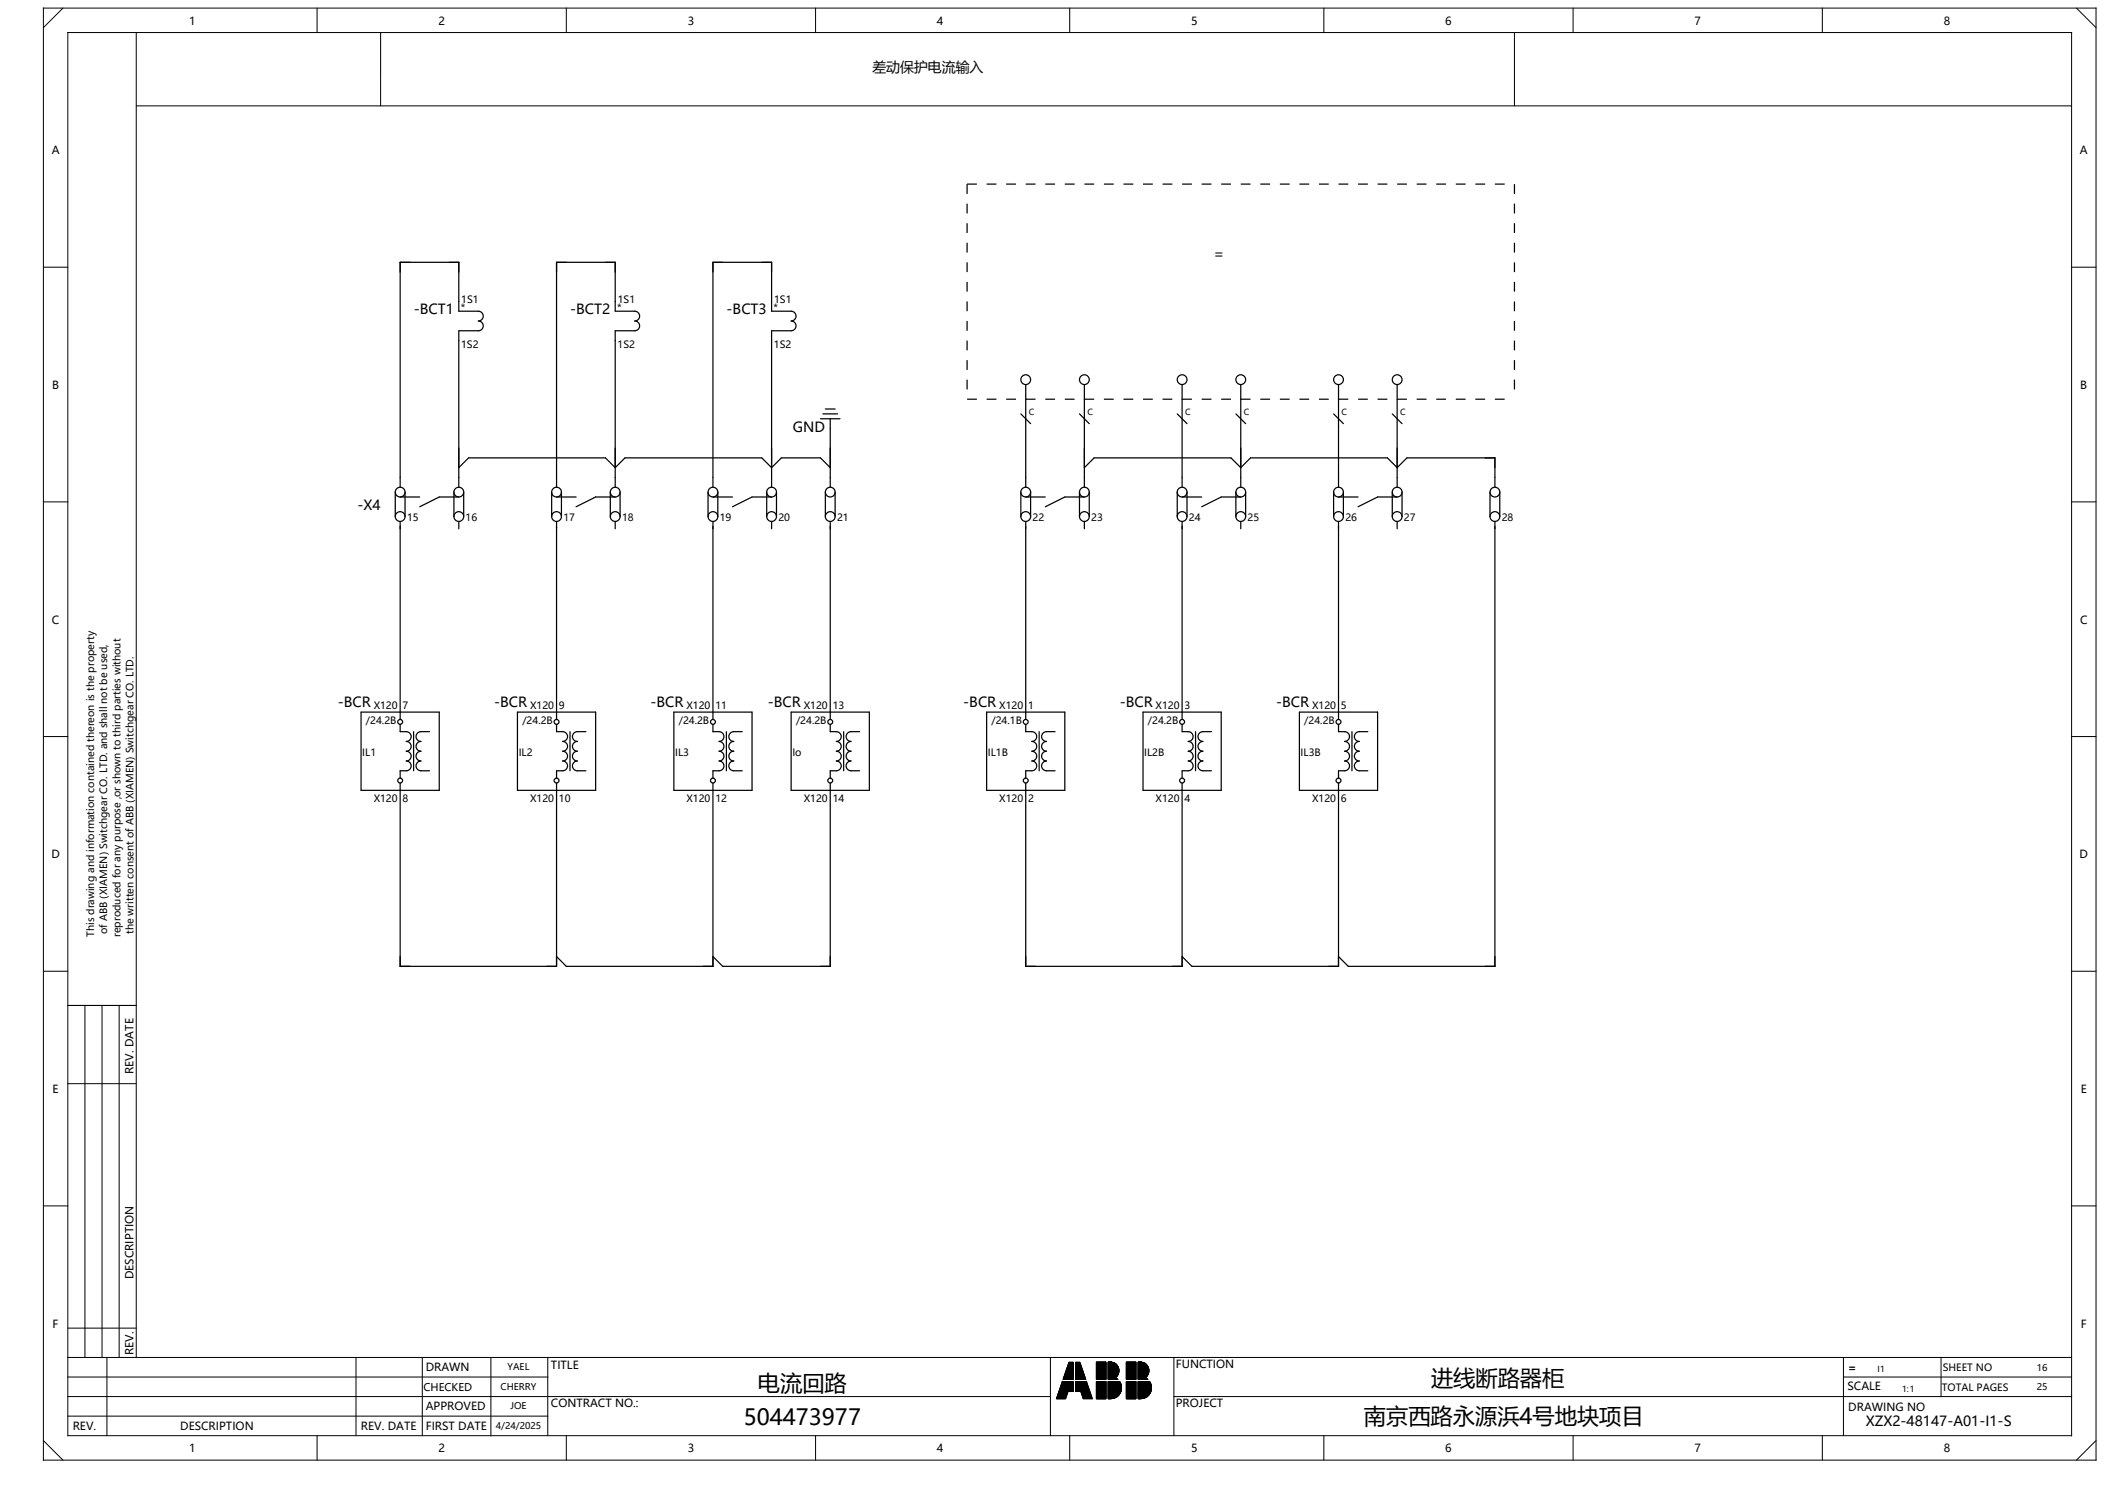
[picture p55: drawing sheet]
<svg xmlns="http://www.w3.org/2000/svg" width="297mm" height="210mm" viewBox="0 0 297 210" stroke-linecap="round" stroke-linejoin="round" font-family="sans-serif">
<defs><g id="words">
<g font-size="3.1">
<text x="106.4" y="195.2">电流回路</text>
<text x="201" y="194.5">进线断路器柜</text>
<text x="104.4" y="200">504473977</text>
<text x="191.5" y="199.9">南京西路永源浜4号地块项目</text>
</g>
<g font-size="2">
<text x="122.5" y="10.1">差动保护电流输入</text>
<text x="170.5" y="36.3">=</text>
<text x="58.1" y="44">-BCT1</text>
<text x="80.1" y="44">-BCT2</text>
<text x="102" y="44">-BCT3</text>
<text x="111.3" y="60.7">GND</text>
<text x="50.2" y="71.6">-X4</text>
<text x="47.4" y="99.3">-BCR</text>
<text x="69.4" y="99.3">-BCR</text>
<text x="91.4" y="99.3">-BCR</text>
<text x="107.8" y="99.3">-BCR</text>
<text x="135.3" y="99.3">-BCR</text>
<text x="157.2" y="99.3">-BCR</text>
<text x="179.2" y="99.3">-BCR</text>
<text x="262" y="200.2">XZX2-48147-A01-I1-S</text>
</g>
<g font-size="1.6">
<text x="26.6" y="3.5">1</text>
<text x="61.6" y="3.5">2</text>
<text x="96.6" y="3.5">3</text>
<text x="131.6" y="3.5">4</text>
<text x="167.3" y="3.5">5</text>
<text x="202.9" y="3.5">6</text>
<text x="237.9" y="3.5">7</text>
<text x="272.9" y="3.5">8</text>
<text x="7.3" y="21.7">A</text>
<text x="292.1" y="21.7">A</text>
<text x="7.3" y="54.6">B</text>
<text x="292.1" y="54.6">B</text>
<text x="7.3" y="87.5">C</text>
<text x="292.1" y="87.5">C</text>
<text x="7.2" y="120.5">D</text>
<text x="292" y="120.5">D</text>
<text x="7.4" y="153.4">E</text>
<text x="18.7" y="150.7" transform="rotate(-90 18.7 150.7)">REV. DATE</text>
<text x="292.2" y="153.4">E</text>
<text x="18.7" y="179.6" transform="rotate(-90 18.7 179.6)">DESCRIPTION</text>
<text x="7.4" y="186.4">F</text>
<text x="18.7" y="190.2" transform="rotate(-90 18.7 190.2)">REV.</text>
<text x="165.1" y="192">FUNCTION</text>
<text x="292.2" y="186.4">F</text>
<text x="59.8" y="192.5">DRAWN</text>
<text x="59.8" y="198">APPROVED</text>
<text x="77.4" y="192.2">TITLE</text>
<text x="77.4" y="197.5">CONTRACT NO.:</text>
<text x="165.1" y="197.5">PROJECT</text>
<text x="259.4" y="195.1">SCALE</text>
<text x="259.6" y="192.5">=</text>
<text x="10.2" y="200.8">REV.</text>
<text x="25.3" y="200.8">DESCRIPTION</text>
<text x="26.6" y="203.9">1</text>
<text x="50.7" y="200.8">REV. DATE</text>
<text x="59.8" y="200.7">FIRST DATE</text>
<text x="61.6" y="203.9">2</text>
<text x="96.6" y="203.9">3</text>
<text x="131.6" y="203.9">4</text>
<text x="167.3" y="203.9">5</text>
<text x="202.9" y="203.9">6</text>
<text x="237.9" y="203.9">7</text>
<text x="259.6" y="198">DRAWING NO</text>
<text x="272.9" y="203.9">8</text>
</g>
<text font-size="1.5" x="59.5" y="195.2">CHECKED</text>
<g font-size="1.4">
<text x="64.7" y="43.7">*</text>
<text x="64.8" y="42.5">1S1</text>
<text x="86.7" y="43.7">*</text>
<text x="86.7" y="42.5">1S1</text>
<text x="108.6" y="43.7">*</text>
<text x="108.7" y="42.5">1S1</text>
<text x="64.8" y="48.8">1S2</text>
<text x="86.7" y="48.8">1S2</text>
<text x="108.7" y="48.8">1S2</text>
<text x="57.2" y="73.1">15</text>
<text x="65.4" y="73.1">16</text>
<text x="79.1" y="73.1">17</text>
<text x="87.4" y="73.1">18</text>
<text x="101.1" y="73.1">19</text>
<text x="109.3" y="73.1">20</text>
<text x="117.5" y="73.1">21</text>
<text x="145" y="73.1">22</text>
<text x="153.2" y="73.1">23</text>
<text x="167" y="73.1">24</text>
<text x="175.2" y="73.1">25</text>
<text x="188.9" y="73.1">26</text>
<text x="197.2" y="73.1">27</text>
<text x="210.9" y="73.1">28</text>
<text x="51.4" y="101.7">/24.2B</text>
<text x="52.5" y="99.5">X120</text>
<text x="56.5" y="99.5">7</text>
<text x="73.3" y="101.7">/24.2B</text>
<text x="74.4" y="99.5">X120</text>
<text x="78.5" y="99.5">9</text>
<text x="95.3" y="101.7">/24.2B</text>
<text x="96.4" y="99.5">X120</text>
<text x="100.5" y="99.5">11</text>
<text x="111.8" y="101.7">/24.2B</text>
<text x="112.9" y="99.5">X120</text>
<text x="116.9" y="99.5">13</text>
<text x="139.2" y="101.7">/24.1B</text>
<text x="140.3" y="99.5">X120</text>
<text x="144.4" y="99.5">1</text>
<text x="161.2" y="101.7">/24.2B</text>
<text x="162.3" y="99.5">X120</text>
<text x="166.3" y="99.5">3</text>
<text x="183.2" y="101.7">/24.2B</text>
<text x="184.2" y="99.5">X120</text>
<text x="188.3" y="99.5">5</text>
<text x="50.9" y="106.1">IL1</text>
<text x="72.8" y="106.1">IL2</text>
<text x="94.8" y="106.1">IL3</text>
<text x="111.3" y="106.1">Io</text>
<text x="138.7" y="106.1">IL1B</text>
<text x="160.7" y="106.1">IL2B</text>
<text x="182.6" y="106.1">IL3B</text>
<text x="52.5" y="112.5">X120</text>
<text x="56.5" y="112.5">8</text>
<text x="74.4" y="112.5">X120</text>
<text x="78.5" y="112.5">10</text>
<text x="96.4" y="112.5">X120</text>
<text x="100.5" y="112.5">12</text>
<text x="112.9" y="112.5">X120</text>
<text x="116.9" y="112.5">14</text>
<text x="140.3" y="112.5">X120</text>
<text x="144.4" y="112.5">2</text>
<text x="162.3" y="112.5">X120</text>
<text x="166.3" y="112.5">4</text>
<text x="184.2" y="112.5">X120</text>
<text x="188.3" y="112.5">6</text>
<text x="13.2" y="131.5" transform="rotate(-90 13.2 131.5)">This drawing and information contained thereon is the property</text>
<text x="15.1" y="131.1" transform="rotate(-90 15.1 131.1)">of ABB (XIAMEN) Switchgear CO. LTD. and shall not be used,</text>
<text x="16.9" y="131.5" transform="rotate(-90 16.9 131.5)">reproduced for any purpose ,or shown to third parties without</text>
<text x="18.8" y="131.1" transform="rotate(-90 18.8 131.1)">the written consent of ABB (XIAMEN) Switchgear CO. LTD.</text>
<text x="272.7" y="195.3">TOTAL PAGES</text>
<text x="272.8" y="192.5">SHEET NO</text>
</g>
<g font-size="1.3">
<text x="70.3" y="195.1">CHERRY</text>
<text x="71.3" y="192.3">YAEL</text>
<text x="71.7" y="197.8">JOE</text>
<text x="286" y="192.4">16</text>
<text x="286" y="195.2">25</text>
<text x="69.6" y="200.6">4/24/2025</text>
</g>
<g font-size="1.2">
<text x="144.5" y="58.3">C</text>
<text x="152.7" y="58.3">C</text>
<text x="166.4" y="58.3">C</text>
<text x="174.7" y="58.3">C</text>
<text x="188.4" y="58.3">C</text>
<text x="196.6" y="58.3">C</text>
<text x="263.7" y="192.6">I1</text>
<text x="267.1" y="195.4">1:1</text>
</g>
</g></defs>
<g fill="none" stroke="#000" stroke-width=".14">
<path d="M6.1 1.1h288.2v203.9h-288.2zM8.8 1.1l-2.7 2.8M9.5 4.6h281.4v196.9h-281.4zM19.1 4.6v186M19.1 14.9h271.8M44.5 1.1v3.5M53.5 4.6l-.1 10.3M79.5 1.1v3.5M114.5 1.1v3.5M150.2 1.1v3.5M185.9 1.1v3.5M212.7 4.6v10.3"/>
<path d="M220.9 1.1v3.5M255.9 1.1v3.5M291.6 1.1l2.7 2.8M6.1 37.5h3.4M290.9 37.5h3.4M6.1 70.5h3.4M290.9 70.5h3.4M6.1 103.4h3.4M290.9 103.4h3.4M6.1 136.3h3.4M290.9 136.3h3.4M9.5 141.1h9.6"/>
<path d="M9.5 152.1h9.6M11.9 141.1v49.5M14.3 141.1v49.5M16.7 141.1v49.5M6.1 169.3h3.4M290.9 169.3h3.4M9.5 198.8h67.4M9.5 196h138M9.5 193.3h67.4M9.5 190.6h281.4M9.5 186.4h9.6M15 190.6v10.9"/>
<path d="M50 190.6v10.9M59.3 190.6v10.9M68.9 190.6v11M76.9 190.6v10.9M147.5 190.6v10.9M149.2 194l-.8 2.3h1.2l.4-1M149.2 194h1.5v1.3h-.7M149.2 194l.8 1.3M150.1 191.2h.6v2.4h-1.4zM151 191.2h.6l.9 2.4h-1.5zM152.6 194l.8 2.3h-1.3l-.3-1M152.6 194h-1.6v1.3h.8"/>
<path d="M152.6 194l-.8 1.3M154 191.2h1.3v2.4h-1.3zM154 193.9h1.3v2.4h-1.3zM155.6 194h1.6M155.6 191.2h.6M155.6 192.6h1.5M155.6 191.7h1.3M155.6 191.8h1.4M155.6 191.9h1.4M155.6 192h1.5M155.6 192.1h1.5M155.6 192.2h1.5"/>
<path d="M155.6 192.3h1.5M155.6 192.7h1.5M155.6 192.8h1.5M155.6 192.8h1.4M155.6 192.9h1.4M155.6 193h1.4M155.6 193.1h1.3M155.6 191.6h1.2M155.6 191.4h.9M155.6 191.4h1M155.6 191.5h1.1M155.6 191.3h.8"/>
<path d="M155.6 193.2h1.2M155.6 195.2h1.8M155.6 194.3h1.8M155.6 194.4h1.8M155.6 194.1h1.7M155.6 194.2h1.7M155.6 194.2h1.8M155.6 193.5h1.2M155.6 194h1.7M155.6 194.5h1.8M155.6 194.5h1.9M155.6 194.6h1.9"/>
<path d="M155.6 194.7h1.9M155.6 194.8h1.9M155.6 194.9h1.9M155.6 195h1.9M155.6 195.1h1.9M155.6 195.5h1.7M155.6 195.6h1.7M155.6 195.6h1.6M155.6 195.7h1.6M155.6 195.8h1.5M155.6 195.9h1.5M155.6 195.9h1.4"/>
<path d="M155.6 196h1.3M155.6 196.1h1.2M155.6 195.3h1.8M155.6 195.4h1.8M155.6 193.3h1.2M155.6 193.3h1.1M155.6 193.4h1M155.6 193.5h1.1M155.6 196.1h1.1M155.6 196.2h1M155.6 196.3h.8M155.6 192.4h1.5"/>
<path d="M155.6 192.5h1.5M155.9 191.2a1.2 1.2 0 0 1 1.2 .9 1.2 1.2 0 0 1-.5 1.3M155.9 191.2h.1M155.9 191.2h-.3v2.4h1.3M155.9 191.2h.3M156.2 191.2l.2 .1M156.4 191.3l.1 .1M156.4 196.3h-.5M156.5 191.4h.1M156.6 193.4l.1 .1M156.6 196.2l-.2 .1M156.6 193.4l.3 .2"/>
<path d="M156.6 191.4l.1 .1M156.7 193.3l-.1 .1M156.7 193.5h.1M156.7 196.1l-.1 .1M156.7 191.5l.1 .1M156.8 193.3h-.1M156.8 191.6l.1 .1M156.8 193.5l.1 .1M156.8 196.1h-.1M156.8 193.2v.1M156.9 191.7h.1M156.9 193.1l-.1 .1"/>
<path d="M156.9 191.7l.1 .1M156.9 196l-.1 .1M156.9 193.1h.1M157 191.8v.1M157 193l-.1 .1M157 191.9h.1M157 195.9l-.1 .1M157 192.9v.1M157 191.9l.1 .1M157 192.8v.1M157.1 192v.1M157.1 192.8h-.1"/>
<path d="M157.1 195.9h-.1M157.1 192.1h.1M157.1 192.7v.1M157.1 192.1v.1M157.1 192.6v.1M157.1 192.2v.1M157.1 192.6h.1M157.1 192.3v.1M157.1 192.5v.1M157.1 192.4h.1M157.1 192.4v.1M157.1 195.8v.1"/>
<path d="M157.2 195.7l-.1 .1M157.2 193.9a1.54 1.54 0 0 1-1.3 2.4M157.2 193.9h-1.6v2.4h.3M157.2 193.9v.1M157.2 194h.1M157.2 195.6v.1M157.3 194v.1M157.3 195.6h-.1M157.3 194.1v.1M157.3 195.5v.1M157.3 194.2h.1M157.4 195.4l-.1 .1"/>
<path d="M157.4 194.2v.1M157.4 195.4h.1M157.4 194.3v.1M157.4 195.3v.1M157.4 194.4v.1M157.4 195.2v.1M157.4 194.5h.1M157.4 195.2h.1M157.5 194.5v.1M157.5 195.1l-.1 .1M157.5 194.6v.1M157.5 195v.1"/>
<path d="M157.5 194.7h.1M157.5 194.9v.1M157.5 194.7v.1M157.5 194.9h.1M157.5 194.8v.1M158.2 191.2h1.3v2.4h-1.3zM158.2 193.9h1.3v2.4h-1.3zM159.8 194h1.6M159.8 191.2h.6M159.8 192.6h1.5M159.8 191.7h1.3M159.8 191.8h1.4"/>
<path d="M159.8 191.9h1.4M159.8 192h1.5M159.8 192.1h1.5M159.8 192.2h1.5M159.8 192.3h1.5M159.8 192.7h1.5M159.8 192.8h1.5M159.8 192.8h1.4M159.8 192.9h1.4M159.8 193h1.4M159.8 193.1h1.3M159.8 191.6h1.2"/>
<path d="M159.8 191.4h.9M159.8 191.4h1M159.8 191.5h1.1M159.8 191.3h.8M159.8 193.2h1.2M159.8 195.2h1.9M159.8 195.2h1.8M159.8 194.3h1.8M159.8 194.4h1.8M159.8 194.1h1.7M159.8 194.2h1.8M159.8 193.5h1.2"/>
<path d="M159.8 194h1.7M159.8 194.5h1.9M159.8 194.6h1.9M159.8 194.7h1.9M159.8 194.8h1.9M159.8 194.9h1.9M159.8 195h1.9M159.8 195.1h1.9M159.8 195.5h1.7M159.8 195.6h1.7M159.8 195.6h1.6M159.8 195.7h1.6"/>
<path d="M159.8 195.8h1.5M159.8 195.9h1.5M159.8 195.9h1.4M159.8 196h1.3M159.8 196.1h1.2M159.8 195.3h1.8M159.8 195.4h1.8M159.8 193.3h1.2M159.8 193.3h1.1M159.8 193.4h1M159.8 193.5h1.1M159.8 196.1h1.1"/>
<path d="M159.8 196.2h1M159.8 196.3h.8M159.8 192.4h1.5M159.8 192.5h1.5M160.1 191.2a1.2 1.2 0 0 1 1.2 .9 1.2 1.2 0 0 1-.5 1.3M160.1 191.2h.1M160.1 191.2h-.3v2.4h1.3M160.1 191.2h.3M160.4 191.2l.2 .1M160.6 191.3l.1 .1M160.6 196.3h-.4M160.7 191.4h.1"/>
<path d="M160.8 193.4l.1 .1M160.8 196.2l-.2 .1M160.8 193.4l.3 .2M160.8 191.4l.1 .1M160.9 193.3l-.1 .1M160.9 193.5h.1M160.9 196.1l-.1 .1M160.9 191.5l.1 .1M161 193.3h-.1M161 191.6l.1 .1M161 193.5l.1 .1M161 196.1h-.1"/>
<path d="M161 193.2v.1M161.1 191.7h.1M161.1 193.1l-.1 .1M161.1 191.7l.1 .1M161.1 196l-.1 .1M161.1 193.1h.1M161.2 191.8v.1M161.2 193l-.1 .1M161.2 191.9h.1M161.2 195.9l-.1 .1M161.2 192.9v.1M161.2 191.9l.1 .1"/>
<path d="M161.2 192.8v.1M161.3 192v.1M161.3 192.8h-.1M161.3 195.9h-.1M161.3 192.1h.1M161.3 192.7v.1M161.3 192.1v.1M161.3 192.6v.1M161.3 192.2v.1M161.3 192.6h.1M161.3 192.3v.1M161.3 192.5v.1"/>
<path d="M161.3 192.4h.1M161.3 192.4v.1M161.3 195.8v.1M161.4 195.7l-.1 .1M161.4 193.9a1.54 1.54 0 0 1-1.2 2.4M161.4 193.9h-1.6v2.4h.4M161.4 193.9v.1M161.4 194h.1M161.4 195.6v.1M161.5 194v.1M161.5 195.6h-.1M161.5 194.1l.1 .1"/>
<path d="M161.5 195.5v.1M161.6 194.2h.1M161.6 195.4l-.1 .1M161.6 194.2v.1M161.6 195.4h.1M161.6 194.3v.1M161.6 195.3v.1M161.6 194.4l.1 .1M161.6 195.2v.1M161.7 194.5h.1M161.7 195.2h-.1M161.7 194.5v.1"/>
<path d="M161.7 195.1v.1M161.7 194.6v.1M161.7 195v.1M161.7 194.9v.1M161.7 194.7h.1M161.7 194.9h.1M161.7 194.7v.1M161.7 194.8v.1M164.8 196h126.1M164.8 190.6v10.9M258.9 193.3h32M258.9 190.6v10.9"/>
<path d="M272.6 190.6v5.4M6.1 202.2l2.7 2.8M44.5 201.5v3.5M79.5 201.5v3.5M114.5 201.5v3.5M150.2 201.5v3.5M185.9 201.5v3.5M220.9 201.5v3.5M255.9 201.5v3.5M294.3 202.2l-2.7 2.8"/>
</g>
<g fill="#000" stroke="#000" stroke-width=".14">
<path d="M149.2 194h1.5v1.3h-.7zM149.2 194l.8 1.3-.4 1h-1.2zM150.1 191.2h.6v2.4h-1.4zM151 191.2h.6l.9 2.4h-1.5zM151 194h1.6l-.8 1.3h-.8zM152.6 194l.8 2.3h-1.3l-.3-1zM154 191.2h1.3v2.4h-1.3zM154 193.9h1.3v2.4h-1.3zM155.6 192.6h1.5zM155.6 191.7l1.4 .1zM155.6 191.8l1.4 .1zM155.6 191.9h1.4z"/>
<path d="M155.6 191.9l1.5 .1zM155.6 192l1.5 .1zM155.6 192.1h1.5zM155.6 192.1l1.5 .1zM155.6 192.2l1.5 .1zM155.6 191.7h1.3zM155.6 192.7h1.5zM155.6 192.8h1.5zM155.6 192.8h1.4zM155.6 192.9h1.4zM155.6 193h1.4zM155.6 191.6l1.3 .1z"/>
<path d="M155.6 191.4h1zM155.6 191.4l1.1 .1zM155.6 191.5l1.2 .1zM155.6 191.2h.6zM155.6 191.2l.8 .1zM155.6 191.3l.9 .1zM155.6 193.1h1.3zM155.6 195.2h1.8zM155.6 194.3l1.8 .1zM155.6 194.1l1.7 .1zM155.6 194.2h1.8zM155.6 194.2l1.8 .1z"/>
<path d="M155.6 193.5h1.2l.1 .1h-1.3zM155.6 193.9l1.6 .1zM155.6 194h1.7zM155.6 194l1.7 .1zM155.6 194.4l1.8 .1zM155.6 194.5h1.9zM155.6 194.5l1.9 .1zM155.6 194.6l1.9 .1zM155.6 194.7h1.9zM155.6 194.7l1.9 .1zM155.6 194.8h1.9zM155.6 194.9h1.9z"/>
<path d="M155.6 195h1.9zM155.6 195.1h1.9zM155.6 195.5h1.7zM155.6 195.6h1.7zM155.6 195.6h1.6zM155.6 195.7h1.6zM155.6 195.8h1.5zM155.6 195.9h1.5zM155.6 195.9h1.4zM155.6 196h1.3zM155.6 195.3h1.8zM155.6 195.4h1.8z"/>
<path d="M155.6 193.2h1.2zM155.6 193.3h1.2zM155.6 193.3h1.1zM155.6 193.4l1.1 .1zM155.6 193.5h1.2zM155.6 196.1h1.2zM155.6 196.1h1.1zM155.6 196.2h1zM155.6 196.3h.8zM155.6 192.3l1.5 .1zM155.6 192.4h1.5zM155.6 192.5h1.5z"/>
<path d="M158.2 191.2h1.3v2.4h-1.3zM158.2 193.9h1.3v2.4h-1.3zM159.8 195.2h1.9zM159.8 194h1.7zM159.8 194.3l1.8 .1zM159.8 194.2l1.8 .1zM159.8 194.2h1.8zM159.8 194.1l1.8 .1zM159.8 194l1.7 .1zM159.8 195.1h1.9zM159.8 195h1.9zM159.8 194.9h1.9z"/>
<path d="M159.8 194.8h1.9zM159.8 194.7l1.9 .1zM159.8 194.7h1.9zM159.8 194.6l1.9 .1zM159.8 194.5l1.9 .1zM159.8 194.5h1.9zM159.8 194.4l1.9 .1zM159.8 195.6h1.7zM159.8 195.5h1.7zM159.8 195.4h1.8zM159.8 195.3h1.8zM159.8 195.2h1.8z"/>
<path d="M159.8 193.1h1.3zM159.8 193.5h1.2l.1 .1h-1.3zM159.8 193.5h1.2zM159.8 193.4l1.1 .1zM159.8 193.3h1.1zM159.8 193.3h1.2zM159.8 193.2h1.2zM159.8 195.9h1.4zM159.8 196.3h.8zM159.8 196.2h1zM159.8 196.1h1.1zM159.8 196.1h1.2z"/>
<path d="M159.8 196h1.3zM159.8 193.9l1.6 .1zM159.8 195.9h1.5zM159.8 195.8h1.5zM159.8 195.7h1.6zM159.8 195.6h1.6zM159.8 191.9h1.4zM159.8 191.8l1.4 .1zM159.8 191.7l1.4 .1zM159.8 191.2l.8 .1zM159.8 191.2h.6zM159.8 191.6l1.3 .1z"/>
<path d="M159.8 191.5l1.2 .1zM159.8 191.4l1.1 .1zM159.8 191.4h1zM159.8 191.7h1.3zM159.8 191.3l.9 .1zM159.8 193h1.4zM159.8 192.9h1.4zM159.8 192.8h1.4zM159.8 192.6h1.5zM159.8 192.2l1.5 .1zM159.8 192.1l1.5 .1zM159.8 192.1h1.5z"/>
<path d="M159.8 192.3l1.5 .1zM159.8 192.5h1.5zM159.8 192.4h1.5zM159.8 192l1.5 .1zM159.8 192.7h1.5zM159.8 192.8h1.5zM159.8 191.9l1.5 .1z"/>
</g>
<g fill="none" stroke="#000" stroke-width=".17">
<path d="M115.2 58.8h2.8M115.6 58.1h2M115.9 57.4h1.4M116.6 58.8v9.6M143.4 58.1l1.3 1.4M144 54v14.4M151.6 58.1l1.4 1.4M152.3 54v14.4M165.3 58.1l1.4 1.4M166 54v14.4M173.5 58.1l1.4 1.4M174.2 54v14.4"/>
<path d="M187.3 58.1l1.3 1.4M188 54v14.4M195.5 58.1l1.4 1.4M196.2 54v14.4M55.5 69.1v3.4M56.2 68.4v-31.6h8.2v6.9h2.8a.69 .69 0 0 1 .7 .7 .69 .69 0 0 1-.7 .7 .69 .69 0 0 1 .7 .6 .69 .69 0 0 1-.7 .7h-2.8v22M56.2 73.2v27.8M56.2 69.8h2.7M56.9 69.1v3.4M63.7 69.1v3.4M64.4 73.2v1M64.4 65.6l1.4-1.3h19.2l1.4 1.3 1.4-1.3h19.2l1.4 1.3 1.3-1.3h5.5l1.4 1.3"/>
<path d="M64.4 69.8h-2.7l-2.8 1.3M65.1 69.1v3.4M77.5 69.1v3.4M78.2 68.4v-31.6h8.2v6.9h2.7a.69 .69 0 0 1 .7 .7 .69 .69 0 0 1-.7 .7 .69 .69 0 0 1 .7 .6 .69 .69 0 0 1-.7 .7h-2.7v22M78.2 73.2v27.8M78.2 69.8h2.7M78.8 69.1v3.4M85.7 69.1v3.4M86.4 73.2v1M86.4 69.8h-2.8l-2.7 1.3M87.1 69.1v3.4M99.4 69.1v3.4"/>
<path d="M100.1 68.4v-31.6h8.3v6.9h2.7a.69 .69 0 0 1 .7 .7 .69 .69 0 0 1-.7 .7 .69 .69 0 0 1 .7 .6 .69 .69 0 0 1-.7 .7h-2.7v22M100.1 73.2v27.8M100.1 69.8h2.8M100.8 69.1v3.4M107.7 69.1v3.4M108.4 73.2v1M108.4 69.8h-2.8l-2.7 1.3M109 69.1v3.4M115.9 69.1v3.4M116.6 73.2v27.8M117.3 69.1v3.4M143.4 69.1v3.4"/>
<path d="M144 73.2v27.8M144 69.8h2.8M144.7 69.1v3.4M151.6 69.1v3.4M152.3 65.6l1.3-1.3h19.3l1.3 1.3 1.4-1.3h19.2l1.4 1.3 1.4-1.3h12.3v4.1M152.3 73.2v1M152.3 69.8h-2.8l-2.7 1.3M153 69.1v3.4M165.3 69.1v3.4M166 73.2v27.8M166 69.8h2.7M166.7 69.1v3.4"/>
<path d="M173.5 69.1v3.4M174.2 73.2v1M174.2 69.8h-2.7l-2.8 1.3M174.9 69.1v3.4M187.3 69.1v3.4M188 73.2v27.8M188 69.8h2.7M188.6 69.1v3.4M195.5 69.1v3.4M196.2 73.2v1M196.2 69.8h-2.7l-2.8 1.3M196.9 69.1v3.4"/>
<path d="M209.2 69.1v3.4M209.9 73.2v62.4h-20.6l-1.3-1.3M210.6 69.1v3.4M50.7 100h11v10.9h-11zM72.7 100h10.9v10.9h-10.9zM94.6 100h11v10.9h-11zM111.1 100h11v10.9h-11zM138.5 100h11v10.9h-11zM160.5 100h11v10.9h-11zM182.5 100h11v10.9h-11zM56.2 101.7v1h.9a.69 .69 0 0 1 .6 .7 .69 .69 0 0 1-.6 .7 .69 .69 0 0 1 .6 .7 .69 .69 0 0 1-.6 .7 .69 .69 0 0 1 .6 .6 .69 .69 0 0 1-.6 .7 .69 .69 0 0 1 .6 .7 .69 .69 0 0 1-.6 .7h-.9v1M56.2 109.9v25.7h22v-25.7"/>
<path d="M58.1 102.7v5.5M60.3 102.7h-1.2a.69 .69 0 0 0-.7 .7 .69 .69 0 0 0 .7 .7 .69 .69 0 0 0-.7 .7 .69 .69 0 0 0 .7 .7 .69 .69 0 0 0-.7 .6 .69 .69 0 0 0 .7 .7 .69 .69 0 0 0-.7 .7 .69 .69 0 0 0 .7 .7h1.2M78.2 101.7v1h.8a.69 .69 0 0 1 .7 .7 .69 .69 0 0 1-.7 .7 .69 .69 0 0 1 .7 .7 .69 .69 0 0 1-.7 .7 .69 .69 0 0 1 .7 .6 .69 .69 0 0 1-.7 .7 .69 .69 0 0 1 .7 .7 .69 .69 0 0 1-.7 .7h-.8v1M80 102.7v5.5M82.3 102.7h-1.2a.69 .69 0 0 0-.7 .7 .69 .69 0 0 0 .7 .7 .69 .69 0 0 0-.7 .7 .69 .69 0 0 0 .7 .7 .69 .69 0 0 0-.7 .6 .69 .69 0 0 0 .7 .7 .69 .69 0 0 0-.7 .7 .69 .69 0 0 0 .7 .7h1.2M100.1 101.7v1h.9a.69 .69 0 0 1 .7 .7 .69 .69 0 0 1-.7 .7 .69 .69 0 0 1 .7 .7 .69 .69 0 0 1-.7 .7 .69 .69 0 0 1 .7 .6 .69 .69 0 0 1-.7 .7 .69 .69 0 0 1 .7 .7 .69 .69 0 0 1-.7 .7h-.9v1M100.1 109.9v25.7h-20.6l-1.3-1.3M102 102.7v5.5M104.2 102.7h-1.2a.69 .69 0 0 0-.7 .7 .69 .69 0 0 0 .7 .7 .69 .69 0 0 0-.7 .7 .69 .69 0 0 0 .7 .7 .69 .69 0 0 0-.7 .6 .69 .69 0 0 0 .7 .7 .69 .69 0 0 0-.7 .7 .69 .69 0 0 0 .7 .7h1.2M116.6 101.7v1h.8a.69 .69 0 0 1 .7 .7 .69 .69 0 0 1-.7 .7 .69 .69 0 0 1 .7 .7 .69 .69 0 0 1-.7 .7 .69 .69 0 0 1 .7 .6 .69 .69 0 0 1-.7 .7 .69 .69 0 0 1 .7 .7 .69 .69 0 0 1-.7 .7h-.8v1M116.6 109.9v25.7h-15.1l-1.4-1.3M118.5 102.7v5.5"/>
<path d="M120.7 102.7h-1.2a.69 .69 0 0 0-.7 .7 .69 .69 0 0 0 .7 .7 .69 .69 0 0 0-.7 .7 .69 .69 0 0 0 .7 .7 .69 .69 0 0 0-.7 .6 .69 .69 0 0 0 .7 .7 .69 .69 0 0 0-.7 .7 .69 .69 0 0 0 .7 .7h1.2M144 101.7v1h.9a.69 .69 0 0 1 .7 .7 .69 .69 0 0 1-.7 .7 .69 .69 0 0 1 .7 .7 .69 .69 0 0 1-.7 .7 .69 .69 0 0 1 .7 .6 .69 .69 0 0 1-.7 .7 .69 .69 0 0 1 .7 .7 .69 .69 0 0 1-.7 .7h-.9v1M144 109.9v25.7h22v-25.7M145.9 102.7v5.5M148.2 102.7h-1.2a.69 .69 0 0 0-.7 .7 .69 .69 0 0 0 .7 .7 .69 .69 0 0 0-.7 .7 .69 .69 0 0 0 .7 .7 .69 .69 0 0 0-.7 .6 .69 .69 0 0 0 .7 .7 .69 .69 0 0 0-.7 .7 .69 .69 0 0 0 .7 .7h1.2M166 101.7v1h.9a.69 .69 0 0 1 .6 .7 .69 .69 0 0 1-.6 .7 .69 .69 0 0 1 .6 .7 .69 .69 0 0 1-.6 .7 .69 .69 0 0 1 .6 .6 .69 .69 0 0 1-.6 .7 .69 .69 0 0 1 .6 .7 .69 .69 0 0 1-.6 .7h-.9v1M167.9 102.7v5.5M170.1 102.7h-1.2a.69 .69 0 0 0-.7 .7 .69 .69 0 0 0 .7 .7 .69 .69 0 0 0-.7 .7 .69 .69 0 0 0 .7 .7 .69 .69 0 0 0-.7 .6 .69 .69 0 0 0 .7 .7 .69 .69 0 0 0-.7 .7 .69 .69 0 0 0 .7 .7h1.2M188 101.7v1h.8a.69 .69 0 0 1 .7 .7 .69 .69 0 0 1-.7 .7 .69 .69 0 0 1 .7 .7 .69 .69 0 0 1-.7 .7 .69 .69 0 0 1 .7 .6 .69 .69 0 0 1-.7 .7 .69 .69 0 0 1 .7 .7 .69 .69 0 0 1-.7 .7h-.8v1M188 109.9v25.7h-20.6l-1.4-1.3M189.8 102.7v5.5M192.1 102.7h-1.2a.69 .69 0 0 0-.7 .7 .69 .69 0 0 0 .7 .7 .69 .69 0 0 0-.7 .7 .69 .69 0 0 0 .7 .7 .69 .69 0 0 0-.7 .6 .69 .69 0 0 0 .7 .7 .69 .69 0 0 0-.7 .7 .69 .69 0 0 0 .7 .7h1.2"/>
<circle cx="144" cy="53.3" r=".69"/>
<circle cx="152.3" cy="53.3" r=".69"/>
<circle cx="166" cy="53.3" r=".69"/>
<circle cx="174.2" cy="53.3" r=".69"/>
<circle cx="188" cy="53.3" r=".69"/>
<circle cx="196.2" cy="53.3" r=".69"/>
<circle cx="56.2" cy="69.1" r=".69"/>
<circle cx="56.2" cy="72.5" r=".69"/>
<circle cx="64.4" cy="69.1" r=".69"/>
<circle cx="64.4" cy="72.5" r=".69"/>
<circle cx="78.2" cy="69.1" r=".69"/>
<circle cx="78.2" cy="72.5" r=".69"/>
<circle cx="86.4" cy="69.1" r=".69"/>
<circle cx="86.4" cy="72.5" r=".69"/>
<circle cx="100.1" cy="69.1" r=".69"/>
<circle cx="100.1" cy="72.5" r=".69"/>
<circle cx="108.4" cy="69.1" r=".69"/>
<circle cx="108.4" cy="72.5" r=".69"/>
<circle cx="116.6" cy="69.1" r=".69"/>
<circle cx="116.6" cy="72.5" r=".69"/>
<circle cx="144" cy="69.1" r=".69"/>
<circle cx="144" cy="72.5" r=".69"/>
<circle cx="152.3" cy="69.1" r=".69"/>
<circle cx="152.3" cy="72.5" r=".69"/>
<circle cx="166" cy="69.1" r=".69"/>
<circle cx="166" cy="72.5" r=".69"/>
<circle cx="174.2" cy="69.1" r=".69"/>
<circle cx="174.2" cy="72.5" r=".69"/>
<circle cx="188" cy="69.1" r=".69"/>
<circle cx="188" cy="72.5" r=".69"/>
<circle cx="196.2" cy="69.1" r=".69"/>
<circle cx="196.2" cy="72.5" r=".69"/>
<circle cx="209.9" cy="69.1" r=".69"/>
<circle cx="209.9" cy="72.5" r=".69"/>
<circle cx="56.2" cy="101.3" r=".34"/>
<circle cx="56.2" cy="109.6" r=".34"/>
<circle cx="78.2" cy="101.3" r=".34"/>
<circle cx="78.2" cy="109.6" r=".34"/>
<circle cx="100.1" cy="101.3" r=".34"/>
<circle cx="100.1" cy="109.6" r=".34"/>
<circle cx="116.6" cy="101.3" r=".34"/>
<circle cx="116.6" cy="109.6" r=".34"/>
<circle cx="144" cy="101.3" r=".34"/>
<circle cx="144" cy="109.6" r=".34"/>
<circle cx="166" cy="101.3" r=".34"/>
<circle cx="166" cy="109.6" r=".34"/>
<circle cx="188" cy="101.3" r=".34"/>
<circle cx="188" cy="109.6" r=".34"/>
</g>
<path d="M135.8 25.8h76.9M135.8 25.8v30.2M212.7 25.8v30.2M135.8 56h76.9" fill="none" stroke="#000" stroke-width=".17" stroke-dasharray="1.4 1.4" stroke-linecap="butt"/>
<use href="#words"/>
</svg>
